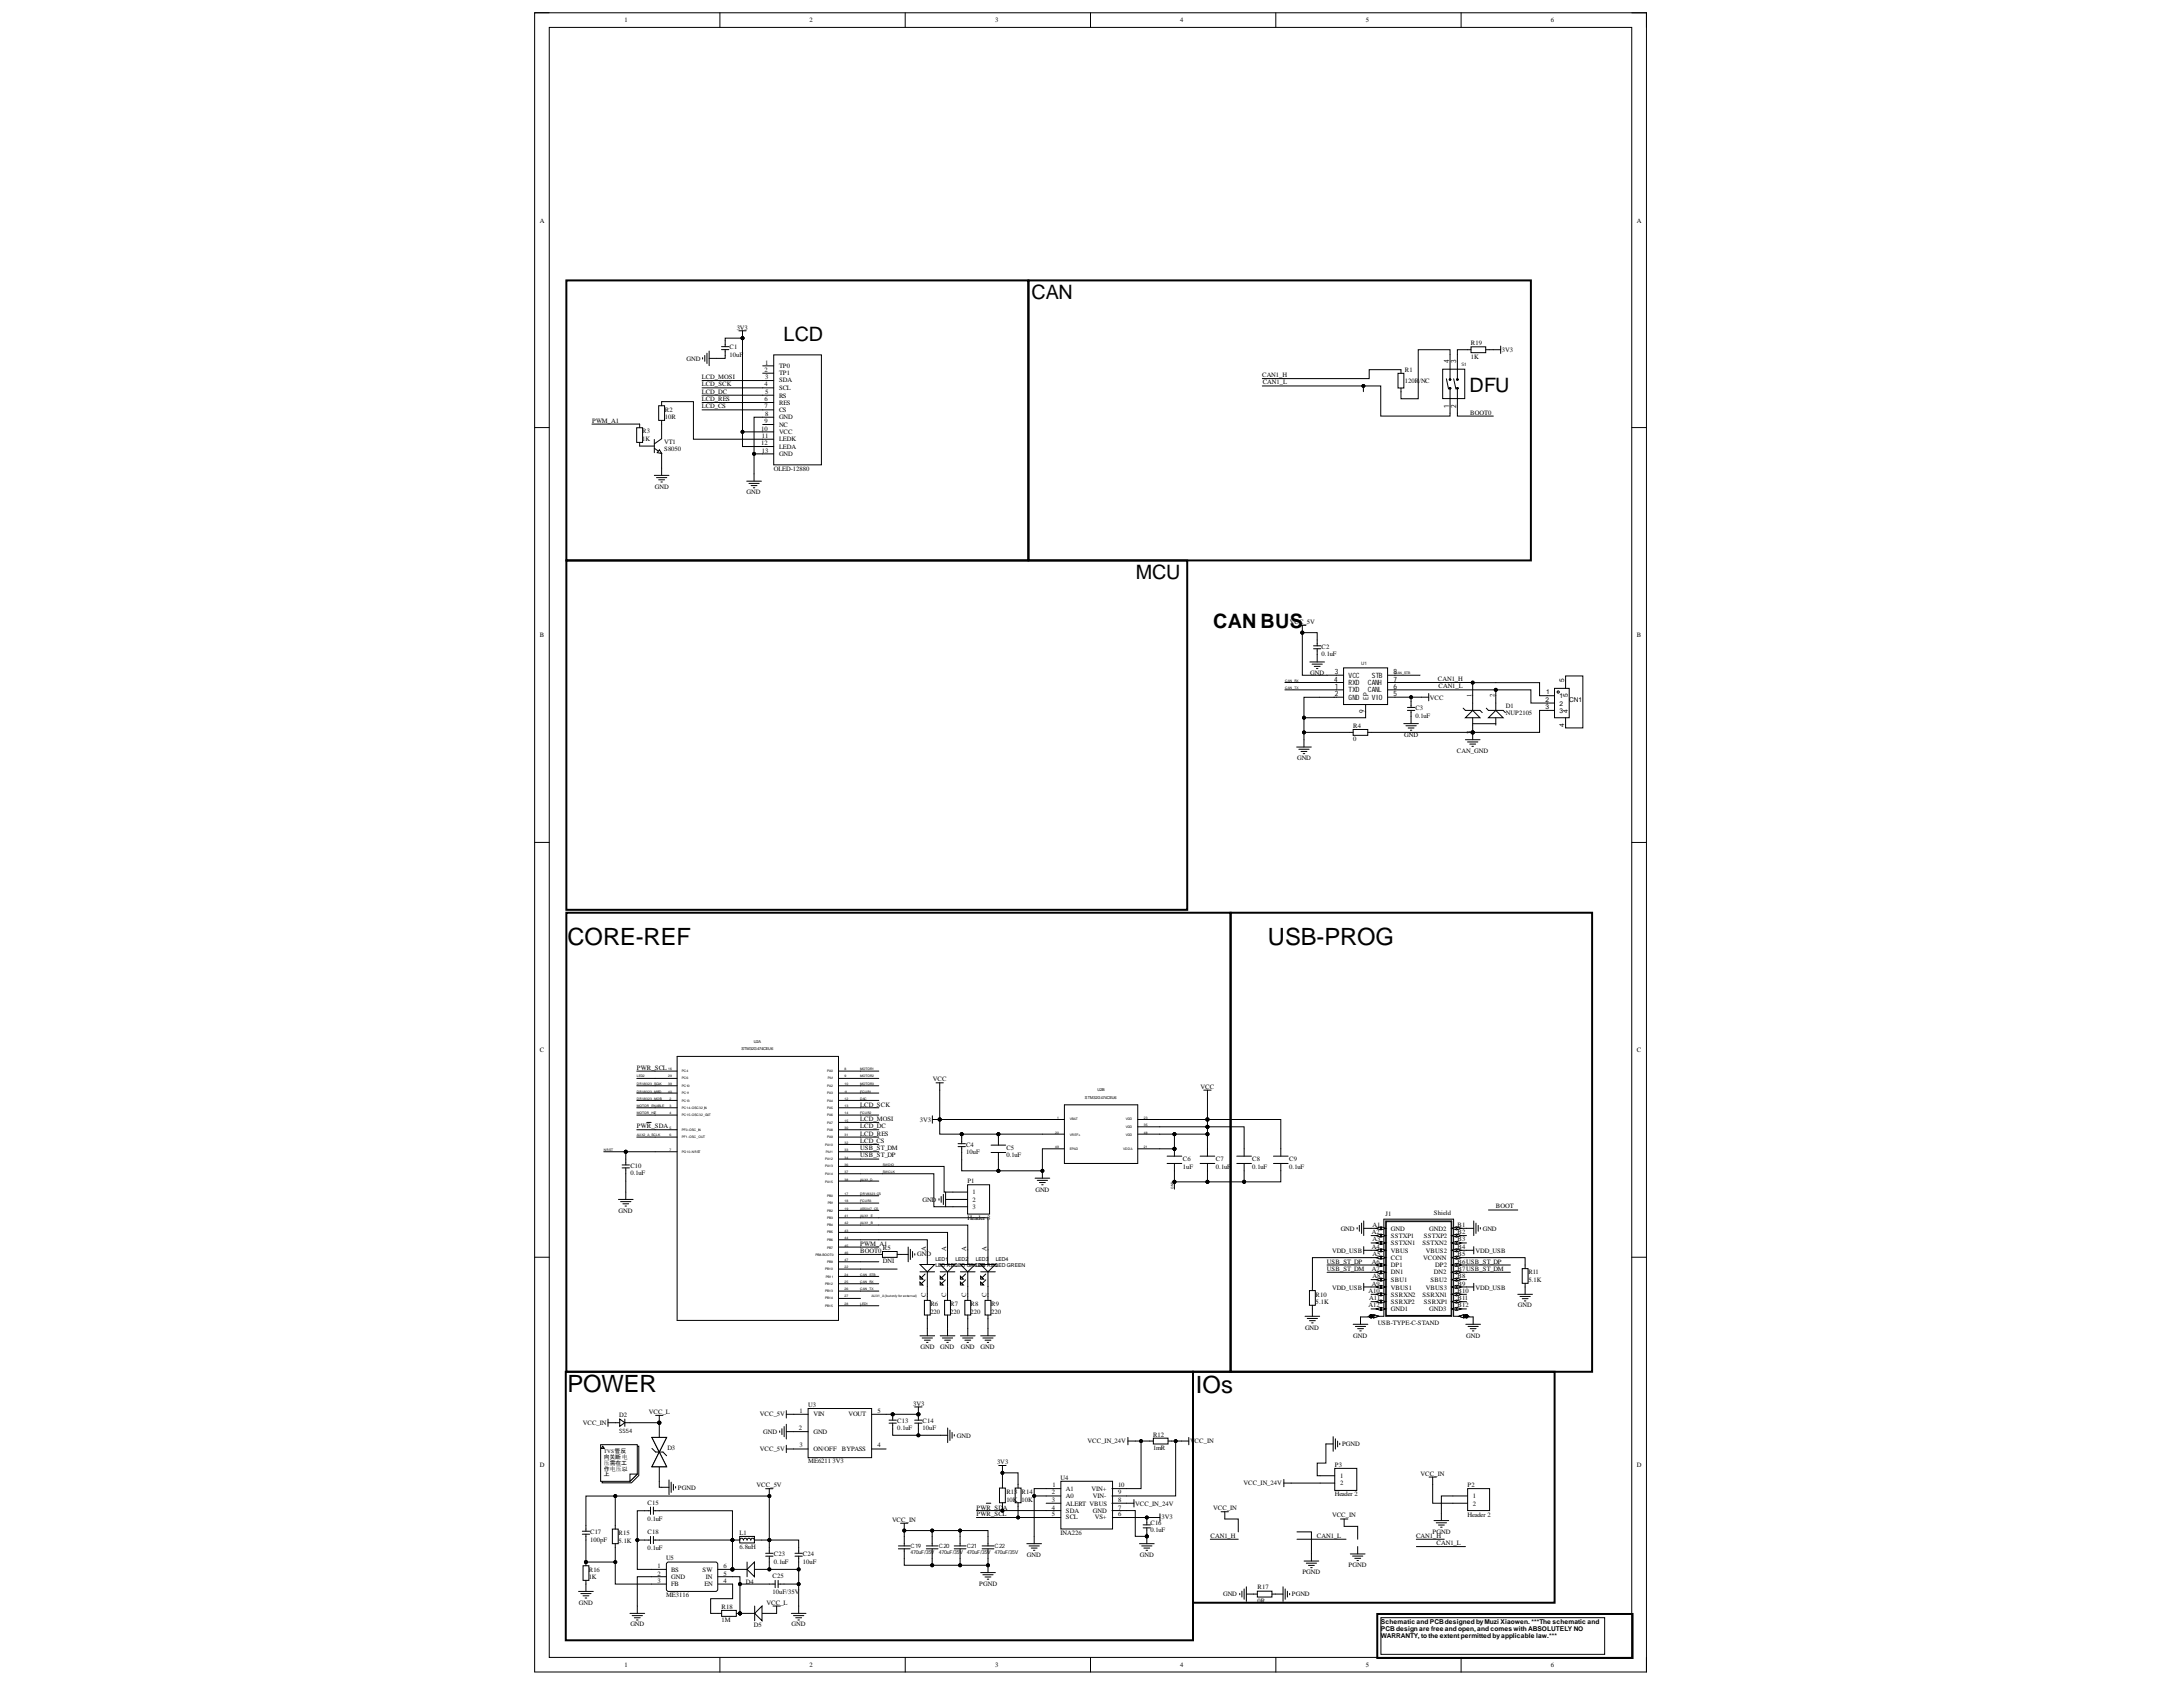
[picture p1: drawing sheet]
<svg xmlns="http://www.w3.org/2000/svg" width="279mm" height="216mm" viewBox="0 0 279 216" stroke-linecap="round" stroke-linejoin="round" font-family="sans-serif">
<defs><g id="words">
<g font-size="3">
<text x="72.6" y="120.9">CORE-REF</text>
<text x="162.3" y="120.9">USB-PROG</text>
<text x="72.6" y="178.1">POWER</text>
<text x="153.1" y="178.2">IOs</text>
</g>
<g font-size="2.5">
<text x="132" y="38.3">CAN</text>
<text x="100.3" y="43.6">LCD</text>
<text x="188.1" y="50.2">DFU</text>
<text x="145.4" y="74.1">MCU</text>
<text x="155.3" y="80.4">CAN BUS</text>
</g>
<g font-size=".9">
<text x="185.5" y="46.5" transform="rotate(-90 185.5 46.5)">4</text>
<text x="186.4" y="46.5" transform="rotate(-90 186.4 46.5)">3</text>
<text x="185.5" y="52.2" transform="rotate(-90 185.5 52.2)">1</text>
<text x="186.4" y="52.2" transform="rotate(-90 186.4 52.2)">2</text>
<text x="170.7" y="87.2">4</text>
<text x="170.8" y="86.3">3</text>
<text x="170.8" y="89.1">2</text>
<text x="170.8" y="88.2">1</text>
<text x="172.6" y="87.7">RXD</text>
<text x="172.6" y="86.7">VCC</text>
<text x="172.6" y="89.5">GND</text>
<text x="172.6" y="88.6">TXD</text>
<text x="175.1" y="87.7">CANH</text>
<text x="175.1" y="88.6">CANL</text>
<text x="175.1" y="89.5" transform="rotate(-90 175.1 89.5)">EP</text>
<text x="175.6" y="86.7">STB</text>
<text x="175.6" y="89.5">VIO</text>
<text x="178.4" y="86.3">8</text>
<text x="178.4" y="87.2">7</text>
<text x="178.4" y="88.2">6</text>
<text x="178.4" y="89.1">5</text>
<text x="174.6" y="91.3" transform="rotate(-90 174.6 91.3)">9</text>
</g>
<g font-size=".8">
<text x="79.9" y="2.9">1</text>
<text x="103.6" y="2.9">2</text>
<text x="127.4" y="2.9">3</text>
<text x="151" y="2.9">4</text>
<text x="174.8" y="2.9">5</text>
<text x="198.5" y="2.9">6</text>
<text x="69.1" y="28.5">A</text>
<text x="209.5" y="28.5">A</text>
<text x="87.9" y="46.2">GND</text>
<text x="93.4" y="44.7">C1</text>
<text x="93.4" y="45.7">10uF</text>
<text x="94.3" y="42.2">3V3</text>
<text x="97.8" y="47.6">2</text>
<text x="97.9" y="46.7">1</text>
<text x="99.7" y="47.1">TP0</text>
<text x="179.8" y="47.6">R1</text>
<text x="188.3" y="44.2">R19</text>
<text x="188.3" y="45.9">1K</text>
<text x="192.2" y="45.1">3V3</text>
<text x="85.1" y="52.7">R2</text>
<text x="85.1" y="53.6">10R</text>
<text x="89.8" y="49.5">LCD_SCK</text>
<text x="89.8" y="48.5">LCD_MOSI</text>
<text x="89.8" y="52.2">LCD_CS</text>
<text x="89.8" y="50.4">LCD_DC</text>
<text x="89.8" y="51.3">LCD_RES</text>
<text x="97.8" y="49.5">4</text>
<text x="97.8" y="51.3">6</text>
<text x="97.8" y="52.2">7</text>
<text x="97.9" y="48.5">3</text>
<text x="97.9" y="50.4">5</text>
<text x="97.9" y="53.2">8</text>
<text x="99.7" y="48">TP1</text>
<text x="99.7" y="49">SDA</text>
<text x="99.7" y="50">SCL</text>
<text x="99.7" y="50.9">RS</text>
<text x="99.7" y="51.8">RES</text>
<text x="99.7" y="52.8">CS</text>
<text x="99.7" y="53.7">GND</text>
<text x="161.5" y="48.3">CAN1_H</text>
<text x="161.6" y="49.2">CAN1_L</text>
<text x="179.8" y="49">120R</text>
<text x="181.7" y="49">/NC</text>
<text x="188.2" y="53.1">BOOT0</text>
<text x="75.8" y="54.1">PWM_A1</text>
<text x="82.2" y="55.5">R3</text>
<text x="82.2" y="56.5">1K</text>
<text x="85" y="56.8">VT1</text>
<text x="85" y="57.7">S8050</text>
<text x="97.4" y="55.1">10</text>
<text x="97.4" y="57">12</text>
<text x="97.5" y="56.1">11</text>
<text x="97.5" y="57.9">13</text>
<text x="97.8" y="54.2">9</text>
<text x="99.7" y="54.6">NC</text>
<text x="99.7" y="55.5">VCC</text>
<text x="99.7" y="56.5">LEDK</text>
<text x="99.7" y="57.4">LEDA</text>
<text x="99.7" y="58.3">GND</text>
<text x="83.8" y="62.6">GND</text>
<text x="95.6" y="63.2">GND</text>
<text x="99" y="60.3">OLED-12880</text>
<text x="69.1" y="81.6">B</text>
<text x="165.1" y="79.8">VCC_5V</text>
<text x="169.1" y="83">C2</text>
<text x="169.1" y="84">0.1uF</text>
<text x="209.5" y="81.6">B</text>
<text x="167.7" y="86.4">GND</text>
<text x="183" y="89.5">VCC</text>
<text x="184" y="87.2">CAN1_H</text>
<text x="184.1" y="88.1">CAN1_L</text>
<text x="188.3" y="89.2" transform="rotate(-90 188.3 89.2)">1</text>
<text x="191.3" y="89.2" transform="rotate(-90 191.3 89.2)">2</text>
<text x="197.8" y="89.8">2</text>
<text x="197.9" y="88.9">1</text>
<text x="199.6" y="89.4">1</text>
<text x="200.2" y="87.3" transform="rotate(-90 200.2 87.3)">5</text>
<text x="200.7" y="89.2" transform="rotate(-90 200.7 89.2)">5</text>
<text x="200.9" y="89.8">CN1</text>
<text x="173.2" y="93.2">R4</text>
<text x="173.2" y="94.9">0</text>
<text x="179.7" y="94.3">GND</text>
<text x="181.1" y="90.9">C3</text>
<text x="181.1" y="91.9">0.1uF</text>
<text x="188.3" y="93.9" transform="rotate(-90 188.3 93.9)">3</text>
<text x="192.7" y="90.6">D1</text>
<text x="192.7" y="91.6">NUP2105</text>
<text x="197.8" y="90.7">3</text>
<text x="199.6" y="90.3">2</text>
<text x="199.6" y="91.2">3</text>
<text x="200.2" y="93" transform="rotate(-90 200.2 93)">4</text>
<text x="200.7" y="91.2" transform="rotate(-90 200.7 91.2)">4</text>
<text x="166" y="97.3">GND</text>
<text x="186.5" y="96.4">CAN_GND</text>
<text x="69.1" y="134.7">C</text>
<text x="81.5" y="136.9">PWR_SCL</text>
<text x="209.5" y="134.7">C</text>
<text x="110.1" y="141.6">LCD_SCK</text>
<text x="110.1" y="143.5">LCD_MOSI</text>
<text x="117.7" y="143.6">3V3</text>
<text x="119.4" y="138.4">VCC</text>
<text x="153.7" y="139.3">VCC</text>
<text x="80.7" y="149.5">C10</text>
<text x="81.5" y="144.4">PWR_SDA</text>
<text x="110.1" y="147.2">USB_ST_DM</text>
<text x="110.1" y="148.1">USB_ST_DP</text>
<text x="110.1" y="146.3">LCD_CS</text>
<text x="110.1" y="144.4">LCD_DC</text>
<text x="110.1" y="145.3">LCD_RES</text>
<text x="123.6" y="146.8">C4</text>
<text x="123.6" y="147.7">10uF</text>
<text x="128.8" y="147.2">C5</text>
<text x="128.8" y="148.1">0.1uF</text>
<text x="151.4" y="148.6">C6</text>
<text x="151.4" y="149.6">1uF</text>
<text x="155.6" y="148.6">C7</text>
<text x="155.6" y="149.6">0.1uF</text>
<text x="160.3" y="148.6">C8</text>
<text x="160.3" y="149.6">0.1uF</text>
<text x="165" y="148.6">C9</text>
<text x="165" y="149.6">0.1uF</text>
<text x="79.2" y="155.2">GND</text>
<text x="80.7" y="150.4">0.1uF</text>
<text x="118.1" y="153.8">GND</text>
<text x="123.8" y="151.4">P1</text>
<text x="124.5" y="152.9">1</text>
<text x="124.5" y="153.8">2</text>
<text x="124.5" y="154.7">3</text>
<text x="132.5" y="152.5">GND</text>
<text x="177.3" y="155.6">J1</text>
<text x="183.5" y="155.5">Shield</text>
<text x="191.5" y="154.6">BOOT</text>
<text x="110.1" y="160.4">BOOT0</text>
<text x="110.1" y="159.5">PWM_A1</text>
<text x="113" y="160">R5</text>
<text x="113" y="161.6">DNI</text>
<text x="117.4" y="160.8">GND</text>
<text x="118.5" y="160.1" transform="rotate(-90 118.5 160.1)">A</text>
<text x="121.1" y="160.1" transform="rotate(-90 121.1 160.1)">A</text>
<text x="123.6" y="160.1" transform="rotate(-90 123.6 160.1)">A</text>
<text x="123.8" y="156.2">Header 3</text>
<text x="126.3" y="160.1" transform="rotate(-90 126.3 160.1)">A</text>
<text x="169.8" y="161.7">USB_ST_DP</text>
<text x="170.5" y="160.3">VDD_USB</text>
<text x="171.6" y="157.5">GND</text>
<text x="175.6" y="157.9">A2</text>
<text x="175.6" y="159.8">A4</text>
<text x="175.6" y="161.7">A6</text>
<text x="175.7" y="157">A1</text>
<text x="175.7" y="158.9">A3</text>
<text x="175.7" y="160.8">A5</text>
<text x="178" y="157.5">GND</text>
<text x="178" y="158.4">SSTXP1</text>
<text x="178" y="159.4">SSTXN1</text>
<text x="178" y="160.3">VBUS</text>
<text x="178" y="161.2">CC1</text>
<text x="182.1" y="159.4">SSTXN2</text>
<text x="182.2" y="161.2">VCONN</text>
<text x="182.2" y="158.4">SSTXP2</text>
<text x="182.5" y="160.3">VBUS2</text>
<text x="182.9" y="157.5">GND2</text>
<text x="186.6" y="157">B1</text>
<text x="186.6" y="157.9">B2</text>
<text x="186.6" y="158.9">B3</text>
<text x="186.6" y="159.8">B4</text>
<text x="186.6" y="160.8">B5</text>
<text x="186.6" y="161.7">B6USB_ST_DP</text>
<text x="188.8" y="160.3">VDD_USB</text>
<text x="189.8" y="157.5">GND</text>
<text x="118.5" y="166" transform="rotate(-90 118.5 166)">C</text>
<text x="119.1" y="167.1">R6</text>
<text x="121.1" y="166" transform="rotate(-90 121.1 166)">C</text>
<text x="121.6" y="167.1">R7</text>
<text x="123.6" y="166" transform="rotate(-90 123.6 166)">C</text>
<text x="124.2" y="167.1">R8</text>
<text x="126.3" y="166" transform="rotate(-90 126.3 166)">C</text>
<text x="126.9" y="167.1">R9</text>
<text x="168.4" y="166">R10</text>
<text x="168.4" y="166.9">5.1K</text>
<text x="169.8" y="162.7">USB_ST_DM</text>
<text x="170.5" y="165">VDD_USB</text>
<text x="175.1" y="165.5">A10</text>
<text x="175.1" y="167.3">A12</text>
<text x="175.2" y="166.4">A11</text>
<text x="175.6" y="162.7">A7</text>
<text x="175.6" y="164.5">A9</text>
<text x="175.7" y="163.6">A8</text>
<text x="178" y="162.2">DP1</text>
<text x="178" y="163.1">DN1</text>
<text x="178" y="164">SBU1</text>
<text x="178" y="165">VBUS1</text>
<text x="178" y="166">SSRXN2</text>
<text x="178" y="166.9">SSRXP2</text>
<text x="178" y="167.8">GND1</text>
<text x="182.1" y="166">SSRXN1</text>
<text x="182.2" y="166.9">SSRXP1</text>
<text x="182.5" y="165">VBUS3</text>
<text x="182.9" y="167.8">GND3</text>
<text x="183.1" y="164">SBU2</text>
<text x="183.5" y="163.1">DN2</text>
<text x="183.7" y="162.2">DP2</text>
<text x="186.6" y="162.7">B7USB_ST_DM</text>
<text x="186.6" y="163.6">B8</text>
<text x="186.6" y="164.5">B9</text>
<text x="186.6" y="165.5">B10</text>
<text x="186.6" y="166.4">B11</text>
<text x="186.6" y="167.3">B12</text>
<text x="188.8" y="165">VDD_USB</text>
<text x="194.3" y="167.3">GND</text>
<text x="195.6" y="163.1">R11</text>
<text x="195.6" y="164">5.1K</text>
<text x="117.8" y="172.6">GND</text>
<text x="119.1" y="168.2">220</text>
<text x="120.3" y="172.6">GND</text>
<text x="121.6" y="168.2">220</text>
<text x="123" y="172.6">GND</text>
<text x="124.2" y="168.2">220</text>
<text x="125.5" y="172.6">GND</text>
<text x="126.9" y="168.2">220</text>
<text x="167" y="170.2">GND</text>
<text x="173.2" y="171.2">GND</text>
<text x="176.3" y="169.5">USB-TYPE-C-STAND</text>
<text x="187.7" y="171.2">GND</text>
<text x="116.9" y="179.9">3V3</text>
<text x="74.6" y="182.4">VCC_IN</text>
<text x="79.2" y="183.4">SS54</text>
<text x="79.2" y="181.3">D2</text>
<text x="83" y="180.9">VCC_L</text>
<text x="85.4" y="185.6">D3</text>
<text x="97.3" y="181.3">VCC_5V</text>
<text x="97.3" y="185.7">VCC_5V</text>
<text x="97.7" y="183.5">GND</text>
<text x="102.2" y="183">2</text>
<text x="102.3" y="180.8">1</text>
<text x="102.3" y="185.2">3</text>
<text x="103.4" y="180.1">U3</text>
<text x="104.1" y="181.3">VIN</text>
<text x="104.1" y="183.5">GND</text>
<text x="104.1" y="185.7">ON/OFF</text>
<text x="107.7" y="185.7">BYPASS</text>
<text x="108.6" y="181.3">VOUT</text>
<text x="112.3" y="180.8">5</text>
<text x="112.3" y="185.2">4</text>
<text x="114.8" y="182.1">C13</text>
<text x="114.8" y="183">0.1uF</text>
<text x="118.1" y="182.1">C14</text>
<text x="118.1" y="183">10uF</text>
<text x="122.5" y="184">GND</text>
<text x="139.2" y="184.7">VCC_IN_24V</text>
<text x="147.6" y="183.9">R12</text>
<text x="147.6" y="185.6">1mR</text>
<text x="152.3" y="184.7">V</text>
<text x="152.9" y="184.7">CC_IN</text>
<text x="171.8" y="185.1">PGND</text>
<text x="69.1" y="187.8">D</text>
<text x="77.3" y="186.8">向关断电</text>
<text x="77.3" y="187.4">压需在工</text>
<text x="77.3" y="188.2">作电压以</text>
<text x="77.3" y="189">上</text>
<text x="86.8" y="190.6">PGND</text>
<text x="96.8" y="190.3">VCC_5V</text>
<text x="103.4" y="187.3">ME6211 3V3</text>
<text x="127.6" y="187.4">3V3</text>
<text x="128.8" y="191.2">R13 R14</text>
<text x="134.6" y="191.2">2</text>
<text x="134.7" y="190.3">1</text>
<text x="135.7" y="189.4">U4</text>
<text x="136.4" y="190.8">A1</text>
<text x="136.4" y="191.7">A0</text>
<text x="139.7" y="190.8">VIN+</text>
<text x="139.9" y="191.7">VIN-</text>
<text x="143.1" y="190.3">10</text>
<text x="143.1" y="191.2">9</text>
<text x="159.2" y="190.1">VCC_IN_24V</text>
<text x="170.8" y="187.8">P3</text>
<text x="170.8" y="191.5">Header 2</text>
<text x="171.5" y="189.1">1</text>
<text x="171.5" y="190.1">2</text>
<text x="181.8" y="188.9">VCC_IN</text>
<text x="187.8" y="190.3">P2</text>
<text x="188.5" y="191.7">1</text>
<text x="209.5" y="187.8">D</text>
<text x="75.5" y="196.3">C17</text>
<text x="75.5" y="197.3">100pF</text>
<text x="79.2" y="196.5">R15</text>
<text x="79.2" y="197.4">5.1K</text>
<text x="82.9" y="192.6">C15</text>
<text x="82.9" y="194.6">0.1uF</text>
<text x="82.9" y="196.3">C18</text>
<text x="94.6" y="196.5">L1</text>
<text x="114.2" y="194.8">VCC_IN</text>
<text x="125" y="193.2">PWR_SDA</text>
<text x="125" y="194">PWR_SCL</text>
<text x="128.8" y="192.2">10K 10K</text>
<text x="134.6" y="192.2">3</text>
<text x="134.6" y="193.2">4</text>
<text x="134.6" y="194">5</text>
<text x="135.7" y="196.5">INA226</text>
<text x="136.4" y="192.7">ALERT VBUS</text>
<text x="136.4" y="193.6">SDA</text>
<text x="136.4" y="194.5">SCL</text>
<text x="139.9" y="193.6">GND</text>
<text x="140.1" y="194.5">VS+</text>
<text x="143.1" y="192.2">8</text>
<text x="143.1" y="193.2">7</text>
<text x="143.1" y="194">6</text>
<text x="145.3" y="192.7">VCC_IN_24V</text>
<text x="147.2" y="195.1">C16</text>
<text x="147.2" y="196.1">0.1uF</text>
<text x="148.7" y="194.5">3V3</text>
<text x="154.9" y="196.8">CAN1_H</text>
<text x="155.3" y="193.3">VCC_IN</text>
<text x="168.5" y="196.8">CAN1_L</text>
<text x="170.5" y="194.2">VCC_IN</text>
<text x="181.2" y="196.8">CAN1_H</text>
<text x="183.3" y="196.3">PGND</text>
<text x="183.9" y="197.8">CAN1_L</text>
<text x="187.8" y="194.1">Header 2</text>
<text x="188.5" y="192.7">2</text>
<text x="75.4" y="201.1">R16</text>
<text x="75.4" y="202.1">1K</text>
<text x="82.9" y="198.4">0.1uF</text>
<text x="84.1" y="200.7">1</text>
<text x="84.1" y="201.6">2</text>
<text x="84.1" y="202.6">3</text>
<text x="85.2" y="199.7">U5</text>
<text x="85.9" y="201.1">BS</text>
<text x="85.9" y="202.1">GND</text>
<text x="85.9" y="203">FB</text>
<text x="89.9" y="201.1">SW</text>
<text x="90.2" y="203">EN</text>
<text x="90.3" y="202.1">IN</text>
<text x="92.6" y="201.6">5</text>
<text x="92.6" y="202.6">4</text>
<text x="92.6" y="200.7">6</text>
<text x="94.6" y="198.3">6.8uH</text>
<text x="95.5" y="202.7">D4</text>
<text x="98.9" y="202">C25</text>
<text x="99" y="199.2">C23</text>
<text x="99" y="200.1">0.1uF</text>
<text x="102.8" y="199.2">C24</text>
<text x="102.8" y="200.1">10uF</text>
<text x="116.5" y="198.2">C19</text>
<text x="120.2" y="198.2">C20</text>
<text x="123.7" y="198.2">C21</text>
<text x="125.3" y="203">PGND</text>
<text x="127.3" y="198.2">C22</text>
<text x="131.4" y="199.3">GND</text>
<text x="145.9" y="199.3">GND</text>
<text x="160.9" y="203.4">R17</text>
<text x="166.7" y="201.5">PGND</text>
<text x="172.6" y="200.5">PGND</text>
<text x="74.1" y="205.4">GND</text>
<text x="80.7" y="208.1">GND</text>
<text x="85.2" y="204.4">ME3116</text>
<text x="92.4" y="206">R18</text>
<text x="92.4" y="207.6">1M</text>
<text x="96.5" y="208.2">D5</text>
<text x="98.1" y="205.4">VCC_L</text>
<text x="98.9" y="204">10uF/35V</text>
<text x="101.3" y="208.1">GND</text>
<text x="156.5" y="204.3">GND</text>
<text x="160.9" y="205.1">0R</text>
<text x="165.3" y="204.3">PGND</text>
<text x="176.8" y="207.8">Schematic and PCB designed byMuzi Xiaowen. ***The schematic and</text>
<text x="176.8" y="208.7">PCB design are free and open, and comes with ABSOLUTELY NO</text>
<text x="176.8" y="209.7">WARRANTY, to the extentpermitted byapplicable law.***</text>
<text x="79.9" y="213.3">1</text>
<text x="103.6" y="213.3">2</text>
<text x="127.4" y="213.3">3</text>
<text x="151" y="213.3">4</text>
<text x="174.8" y="213.3">5</text>
<text x="198.5" y="213.3">6</text>
</g>
<g font-size=".7">
<text x="119.8" y="161.4">LED1</text>
<text x="122.3" y="161.4">LED2</text>
<text x="124.9" y="161.4">LED3</text>
<text x="127.4" y="161.4">LED4</text>
<text x="119.8" y="162.2">LED REDED GRELEN</text>
<text x="122.3" y="162.2">L</text>
<text x="125.2" y="162.2">ED REDED GREEN</text>
<text x="127.4" y="162.2">L</text>
<text x="77.3" y="186">TVS管反</text>
<text x="116.5" y="198.9">470uF/35V</text>
<text x="120.2" y="198.9">470uF/35V</text>
<text x="123.7" y="198.9">470uF/35V</text>
<text x="127.3" y="198.9">470uF/35V</text>
</g>
<g font-size=".6">
<text x="187.1" y="46.8">S1</text>
<text x="174.2" y="85.1">U1</text>
</g>
<g font-size=".5">
<text x="94.9" y="134.4">STM32G474CEU6</text>
<text x="96.5" y="133.5">U2A</text>
<text x="138.9" y="140.6">STM32G474CEU6</text>
<text x="140.5" y="139.7">U2B</text>
</g>
<g font-size=".4">
<text x="164.5" y="88.2">CAN_TX</text>
<text x="164.5" y="87.2">CAN_RX</text>
<text x="178.5" y="86.3">CAN_STB</text>
<text x="81.5" y="137.9">LED2</text>
<text x="85.5" y="137">16</text>
<text x="85.5" y="137.9">29</text>
<text x="87.3" y="137.2">PC4</text>
<text x="105.9" y="137.2">PA0</text>
<text x="108.1" y="137">8</text>
<text x="108.1" y="137.9">9</text>
<text x="110.1" y="137">MOTOR1</text>
<text x="110.1" y="137.9">MOTOR2</text>
<text x="81.5" y="138.9">DRV8323_SCLK</text>
<text x="81.5" y="139.8">DRV8323_MISO</text>
<text x="81.5" y="140.8">DRV8323_MOSI</text>
<text x="81.5" y="142.6">MOTOR_HIZ</text>
<text x="81.5" y="141.7">MOTOR_ENABLE</text>
<text x="85.5" y="138.9">39</text>
<text x="85.5" y="139.8">40</text>
<text x="85.7" y="140.8">2</text>
<text x="85.7" y="141.7">3</text>
<text x="85.7" y="142.6">4</text>
<text x="87.3" y="141">PC13</text>
<text x="87.3" y="138.1">PC6</text>
<text x="87.3" y="142">PC14-OSC32_IN</text>
<text x="87.3" y="139.1">PC10</text>
<text x="87.3" y="142.9">PC15-OSC32_OUT</text>
<text x="87.3" y="140">PC11</text>
<text x="105.9" y="139.1">PA2</text>
<text x="105.9" y="140">PA3</text>
<text x="105.9" y="141">PA4</text>
<text x="105.9" y="142">PA5</text>
<text x="105.9" y="142.9">PA6</text>
<text x="105.9" y="143.8">PA7</text>
<text x="106" y="138.1">PA1</text>
<text x="108.1" y="138.9">10</text>
<text x="108.1" y="139.8">11</text>
<text x="108.1" y="140.8">12</text>
<text x="108.1" y="141.7">13</text>
<text x="108.1" y="142.6">14</text>
<text x="108.1" y="143.6">15</text>
<text x="110.1" y="142.6">FCUR2</text>
<text x="110.1" y="138.9">MOTOR3</text>
<text x="110.1" y="140.8">DAC</text>
<text x="110.1" y="139.8">FCUR1</text>
<text x="135.3" y="143.2">1</text>
<text x="136.9" y="143.4">VBAT</text>
<text x="144.1" y="143.4">VDD</text>
<text x="146.4" y="143.2">23</text>
<text x="77.3" y="147.3">NRST</text>
<text x="81.5" y="145.4">AUX2_A_SCLK</text>
<text x="85.7" y="144.5">5</text>
<text x="85.7" y="145.4">6</text>
<text x="85.7" y="147.3">7</text>
<text x="87.3" y="144.7">PF0-OSC_IN</text>
<text x="87.3" y="145.7">PF1-OSC_OUT</text>
<text x="87.3" y="147.5">PG10-NRST</text>
<text x="105.6" y="146.6">PA10</text>
<text x="105.6" y="148.5">PA12</text>
<text x="105.6" y="149.4">PA13</text>
<text x="105.7" y="147.5">PA11</text>
<text x="105.9" y="144.7">PA8</text>
<text x="105.9" y="145.7">PA9</text>
<text x="108.1" y="144.5">30</text>
<text x="108.1" y="145.4">31</text>
<text x="108.1" y="146.3">32</text>
<text x="108.1" y="147.3">33</text>
<text x="108.1" y="148.3">34</text>
<text x="108.1" y="149.2">36</text>
<text x="113" y="149.2">SWDIO</text>
<text x="135.1" y="145.1">20</text>
<text x="135.1" y="146.9">49</text>
<text x="136.9" y="145.3">VREF+</text>
<text x="136.9" y="147.2">EPAD</text>
<text x="143.8" y="147.2">VDDA</text>
<text x="144.1" y="144.4">VDD</text>
<text x="144.1" y="145.3">VDD</text>
<text x="146.4" y="146.9">21</text>
<text x="146.4" y="144.1">35</text>
<text x="146.4" y="145.1">48</text>
<text x="105.6" y="150.4">PA14</text>
<text x="105.6" y="151.3">PA15</text>
<text x="105.9" y="153.2">PB0</text>
<text x="105.9" y="155.1">PB2</text>
<text x="105.9" y="156">PB3</text>
<text x="106" y="154.1">PB1</text>
<text x="108.1" y="152.9">17</text>
<text x="108.1" y="153.9">18</text>
<text x="108.1" y="154.8">19</text>
<text x="108.1" y="150.2">37</text>
<text x="108.1" y="151.1">38</text>
<text x="108.1" y="155.7">41</text>
<text x="110.1" y="155.7">AUX1_E</text>
<text x="110.1" y="151.1">AUX1_D</text>
<text x="110.1" y="152.9">DRV8323_CS</text>
<text x="110.1" y="154.8">AS5047_CS</text>
<text x="110.1" y="153.9">FCUR3</text>
<text x="113" y="150.2">SWCLK</text>
<text x="150.2" y="152.2" transform="rotate(-90 150.2 152.2)">GND</text>
<text x="104.4" y="160.7">PB8-BOOT0</text>
<text x="105.9" y="156.9">PB4</text>
<text x="105.9" y="157.8">PB5</text>
<text x="105.9" y="158.8">PB6</text>
<text x="105.9" y="159.8">PB7</text>
<text x="105.9" y="161.6">PB9</text>
<text x="108.1" y="156.7">42</text>
<text x="108.1" y="157.7">43</text>
<text x="108.1" y="158.6">44</text>
<text x="108.1" y="159.5">45</text>
<text x="108.1" y="160.5">46</text>
<text x="108.1" y="161.4">47</text>
<text x="110.1" y="156.7">AUX1_B</text>
<text x="105.6" y="162.6">PB10</text>
<text x="105.6" y="164.4">PB12</text>
<text x="105.6" y="165.4">PB13</text>
<text x="105.6" y="166.3">PB14</text>
<text x="105.6" y="167.2">PB15</text>
<text x="105.7" y="163.5">PB11</text>
<text x="108.1" y="162.3">22</text>
<text x="108.1" y="163.3">24</text>
<text x="108.1" y="164.2">25</text>
<text x="108.1" y="165.1">26</text>
<text x="108.1" y="166">27</text>
<text x="108.1" y="167.1">28</text>
<text x="110.1" y="167.1">LED1</text>
<text x="110.1" y="164.2">CAN_RX</text>
<text x="110.1" y="165.1">CAN_TX</text>
<text x="110.1" y="163.3">CAN_STB</text>
<text x="111.5" y="166">AUX1_A(butonly for external)</text>
</g>
</g></defs>
<path d="M68.4 1.6h142.3v212.4h-142.3z" fill="none" stroke="#000" stroke-width=".13"/>
<path d="M70.3 3.5h138.5v208.6h-138.5z" fill-rule="evenodd" fill="#fff"/>
<g fill="none" stroke="#000" stroke-width=".13">
<path d="M68.4 1.6h1.9M70.3 3.5h138.5v208.6h-138.5zM92.1 1.6v1.9M115.9 1.6v1.9M139.6 1.6v1.9M163.3 1.6v1.9M187 1.6v1.9M208.8 1.6h1.9v1.9M68.4 54.7h1.9M208.8 54.7h1.9M68.4 107.8h1.9M208.8 107.8h1.9"/>
<path d="M68.4 160.9h1.9M208.8 160.9h1.9M78.7 182.1h.6M79.9 182.1h.7M92.1 212.1v1.9M115.9 212.1v1.9M139.6 212.1v1.9M163.3 212.1v1.9M187 212.1v1.9M210.7 212.1v1.9"/>
</g>
<path d="M79.3 181.6l.7 .5-.7 .4z" fill="#fff"/>
<g fill="none" stroke="#000" stroke-width=".13">
<path d="M77.8 181.6v.9M77.8 182.1h.9M79.3 181.6l.7 .5-.7 .4zM80 181.6v.9M83.4 184h1.9l-1.9 3.7h1.9zM83.4 185.4l.5 .4h1l.4 .5M84.4 182.1v1.9M84.4 187.7v1.9"/>
<circle cx="84.4" cy="182.1" r=".19"/>
</g>
<circle cx="84.4" cy="182.1" r=".19" fill="#000"/>
<path d="M84.4 185.8l.9 1.9h-1.9z" fill="#fff"/>
<path d="M84.4 185.8l.9 1.9h-1.9z" fill="none" stroke="#000" stroke-width=".13"/>
<path d="M83.4 184h1.9l-.9 1.8z" fill="#fff"/>
<g fill="none" stroke="#000" stroke-width=".13">
<path d="M75 199.9v.5M78.4 195.7h.7v1.9h-.7zM78.7 195.2v.5M78.7 197.6v.4M83.4 184h1.9l-.9 1.8zM83.9 181.1h1M84.4 181.1v1M74.1 203.7h1.8M74.3 203.9h1.3M74.6 200.4h.8v1.9h-.8zM74.6 204.2h.8M74.9 204.5h.2"/>
<path d="M75 202.3v1.4M80.6 206.5h1.9M80.9 206.8h1.3M81.2 207h.7M81.5 207.3h.2M81.6 205.5v1M83.4 200.8h1.9M83.4 201.8h1.9M83.4 202.7h1.9M85.3 200l.3-.1h6.1l.2 .3-.1 3.3-.2 .2-6.2-.1-.1-.2zM91.9 200.8h1.8M91.9 201.8h1.9"/>
<path d="M91.9 202.7h1.9"/>
<circle cx="75" cy="199.9" r=".19"/>
<circle cx="84.4" cy="182.1" r=".19"/>
<circle cx="93.7" cy="197.1" r=".19"/>
<circle cx="93.7" cy="200.8" r=".19"/>
</g>
<g fill="#000">
<circle cx="75" cy="199.9" r=".19"/>
<circle cx="84.4" cy="182.1" r=".19"/>
<circle cx="93.7" cy="197.1" r=".19"/>
<circle cx="93.7" cy="200.8" r=".19"/>
</g>
<path d="M94.7 196.6h1.9v.9h-1.9z" fill-rule="evenodd" fill="#fff"/>
<g fill="none" stroke="#000" stroke-width=".13">
<path d="M74.5 196.3h1M74.5 196h1M75 195.2v.8M75 196.3v.8M82.5 197.1h.8M82.5 193.3h.8M83.3 192.9v.9M83.3 196.6v1M83.6 197.1h.8M83.6 193.3h.8M83.6 192.9v.9M83.6 196.6v1"/>
<path d="M93.7 197.1h1v-.2h.2h.2l.1 .2v-.2h.2h.1l.1 .2 .1-.2h.1h.2l.1 .2 .1-.2h.1h.2l.1 .2h.9M94.7 196.6h1.9v.9h-1.9zM98 190.5h.9M98 198.8h.9M98 199.2h.9M98.5 190.5v1M98.5 198v.8M98.5 199.2v.7M101.7 198.8h1M101.7 199.2h1M102.2 198v.8M102.2 199.2v.7"/>
<path d="M91.9 206.5h.5M92.4 206.1h1.8v.8h-1.8zM93.7 200.8h1.9M94.2 206.5h.5M96.6 200.8h1.8M101.3 206.5h1.9M101.6 206.8h1.3M101.8 207h.8M102.1 207.3h.2M102.2 205.5v1"/>
<circle cx="93.7" cy="197.1" r=".19"/>
<circle cx="98.5" cy="191.5" r=".19"/>
<circle cx="93.7" cy="200.8" r=".19"/>
<circle cx="94.7" cy="206.5" r=".19"/>
</g>
<g fill="#000">
<circle cx="93.7" cy="197.1" r=".19"/>
<circle cx="98.5" cy="191.5" r=".19"/>
<circle cx="93.7" cy="200.8" r=".19"/>
<circle cx="94.7" cy="206.5" r=".19"/>
</g>
<path d="M95.6 200.8l1-.9v1.9z" fill="#fff"/>
<g fill="none" stroke="#000" stroke-width=".13">
<path d="M95.6 199.9v1.9M94.7 206.5h1.9M95.6 200.8l1-.9v1.9zM97.5 206.5h1.9"/>
<circle cx="94.7" cy="206.5" r=".19"/>
</g>
<circle cx="94.7" cy="206.5" r=".19" fill="#000"/>
<path d="M96.6 206.5l.9-1v1.9z" fill="#fff"/>
<g fill="none" stroke="#000" stroke-width=".13">
<path d="M115 198.2h1.5M115 197.8h1.5M115.3 194.9h.9M115.7 194.9v1M115.7 196.6v1.2M115.7 198.2v1.2M118.6 198.2h1.5M118.6 197.8h1.5M119.3 196.6v1.2M119.3 198.2v1.2M122.1 198.2h1.5M122.1 197.8h1.5"/>
<path d="M122.9 196.6v1.2M122.9 198.2v1.2M125.7 198.2h1.5M125.7 197.8h1.5M126.5 196.6v1.2M126.5 198.2v1.2M156.3 193.5h.9M156.8 193.5v.9M96.6 206.5l.9-1v1.9zM96.6 205.5v1.9"/>
<circle cx="115.7" cy="195.9" r=".19"/>
</g>
<circle cx="115.7" cy="195.9" r=".19" fill="#000"/>
<path d="M170.8 187.9h2.9v2.8h-2.9z" fill-rule="evenodd" fill="#fff"/>
<g fill="none" stroke="#000" stroke-width=".13">
<path d="M84.7 190.3h.9M85.6 189.4v1.9M85.9 189.7v1.3M86.2 190v.7M86.5 190.2v.2M144.4 184.4h.9M144.4 184v.9M147.2 184.4h.4M147.6 184.1h1.9v.7h-1.9zM149.5 184.4h.5M151.2 184.4h1M152.2 184v.9"/>
<path d="M164.3 189.8h1M164.3 189.3v1M169 188.9h1.8M169 189.8h1.8M170.8 187.9h2.9v2.8h-2.9zM125.5 201.3h1.9M125.8 201.5h1.3M126.1 201.8h.7M126.4 202.1h.1M126.5 200.3v1M158.7 203.9v.2M158.9 203.6v.8"/>
<path d="M159.2 203.4v1.3M159.5 204h1.4M159.5 203.1v1.8M160.9 203.6h1.9v.8h-1.9zM162.8 204h1.4M164.2 203.1v1.8M164.5 203.4v1.3M164.8 203.6v.8M165.1 203.9v.2"/>
<circle cx="126.5" cy="200.3" r=".19"/>
</g>
<circle cx="126.5" cy="200.3" r=".19" fill="#000"/>
<path d="M135.8 189.6h6.6v6.1h-6.6z" fill-rule="evenodd" fill="#fff"/>
<g fill="none" stroke="#000" stroke-width=".13">
<path d="M81.9 57.1h1.8M83.7 57.4l1 .6v1.9M83.7 56.2v1.7M84.7 54.3v1.8l-1 .7M126.2 192.4h.6M127.8 187.6h1M127.9 190.4h.8v1.9h-.8zM128.3 187.6v.9M128.3 190v.4M128.3 192.3v.5M129.9 190.4h.8v1.9h-.8zM130.3 190v.4"/>
<path d="M130.3 192.3v.5M131.4 197.6h1.9M131.7 197.8h1.3M132 198.1h.7M132.3 198.4h.2M132.4 196.6v1M133.9 190.5h1.9M133.9 191.5h1.9M133.9 192.4h1.9M133.9 193.3h1.9M133.9 194.2h1.9M135.8 189.6h6.6v6.1h-6.6z"/>
<path d="M142.3 190.5h1.9M142.3 191.5h1.9M142.3 192.4h1.9M142.3 193.3h1.9M142.4 194.2h1.8M145.8 197.6h1.9M146.1 197.8h1.3M146.3 195.2h.9M146.3 195.5h.9M146.4 198.1h.8M146.7 198.4h.2M146.8 194.4v.8"/>
<path d="M146.8 195.5v.8M146.8 196.6v1M147.5 194.2h1M148.5 193.7v1M166.9 199.8h1.9M167.9 198.8v1M167.2 200.1h1.3M167.5 200.3h.7M167.8 200.6h.1"/>
<circle cx="128.3" cy="188.5" r=".19"/>
<circle cx="146.8" cy="196.6" r=".19"/>
</g>
<g fill="#000">
<circle cx="128.3" cy="188.5" r=".19"/>
<circle cx="146.8" cy="196.6" r=".19"/>
</g>
<path d="M84.4 57.6l.3 .4-.6-.1z" fill="#fff"/>
<path d="M81.5 54.7h.7v1.9h-.7zM81.9 54.3v.4M81.9 56.6v.5M84.3 51.9h.8v1.9h-.8zM84.4 57.6l.3 .4-.6-.1zM84.7 51.5v.4M84.7 53.8v.5M84.7 59.9v.9M83.7 60.8h1.9M84 61.1h1.3M84.3 61.4h.8M84.6 61.7h.2" fill="none" stroke="#000" stroke-width=".13"/>
<path d="M99 45.4h6.1v14.1h-6.1z" fill-rule="evenodd" fill="#fff"/>
<g fill="none" stroke="#000" stroke-width=".13">
<path d="M89.9 45.8v.2M90.2 45.5v.7M90.5 45.2v1.3M90.8 44.9v1.9M90.8 45.9h.9M92.3 44.4h1M92.3 44.7h1M92.8 43.6v.8M92.8 44.7v.8M94.6 42.3h.9M95 42.3v1M97.6 46.8h1.4"/>
<path d="M97.6 47.8h1.4M97.6 48.7h1.4M97.6 49.6h1.4M97.6 50.6h1.4M97.6 51.5h1.4M97.6 52.5h1.4M97.6 53.4h1.4M97.6 54.3h1.4M97.6 55.3h1.4M97.6 56.2h1.4M97.6 57.1h1.4M97.6 58.1h1.4"/>
<path d="M99 45.4h6.1v14.1h-6.1zM95.6 61.6h1.9M95.9 61.9h1.3M96.1 62.1h.8M96.4 62.4h.2M96.5 60.6v1M98.5 202.7h.7M99.2 202.3v.9M99.6 202.7h.7M99.6 202.3v.9"/>
<circle cx="95" cy="43.3" r=".19"/>
</g>
<circle cx="95" cy="43.3" r=".19" fill="#000"/>
<path d="M176.3 206.6h32.7v5.6h-32.7z" fill="none" stroke="#000" stroke-width=".25"/>
<path d="M176.7 207h28.7v4.7h-28.7z" fill-rule="evenodd" fill="#fff"/>
<g fill="none" stroke="#000" stroke-width=".13">
<path d="M99.8 183.1v.2M100.1 182.8v.8M100.4 182.6v1.3M100.6 182.3v1.9M100.6 183.2h1M113.8 181.8h.9M113.8 182.1h.9M114.3 181v.8M114.3 182.1v.8M117.1 181.8h.9M117.1 182.1h.9M117.5 181v.8"/>
<path d="M117.5 182.1v.8M120.4 183.7h.9M121.3 182.8v1.8M121.6 183v1.4M121.9 183.3v.8M122.1 183.6v.2M169.7 184.8h.9M170.6 183.9v1.8M170.9 184.1v1.4M171.2 184.4v.8M171.5 184.7v.2M176.7 207h28.7v4.7h-28.7z"/>
<circle cx="114.3" cy="181" r=".19"/>
<circle cx="117.5" cy="181" r=".19"/>
</g>
<path d="M72.5 35.9h59.1v35.8h-59.1zM131.6 35.9h64.3v35.8h-64.3zM72.5 71.7h79.5v44.7h-79.5zM72.5 116.8h85v58.8h-85zM157.5 116.8h46.3v58.8h-46.3zM72.4 175.6h80.3v34.3h-80.3zM152.7 175.6h46.3v29.5h-46.3z" fill="none" stroke="#000" stroke-width=".25"/>
<g fill="#000">
<circle cx="114.3" cy="181" r=".19"/>
<circle cx="117.5" cy="181" r=".19"/>
</g>
<path d="M103.4 180.3h8.2v6.2h-8.2z" fill-rule="evenodd" fill="#fff"/>
<g fill="none" stroke="#000" stroke-width=".13">
<path d="M178.9 47.8h.8v1.9h-.8zM179.3 47.3v.5M179.3 49.7v.4M184.6 47.2h2.9v3.8h-2.9zM185.1 48.5l.3 1.3M185.6 45.4v3.2M185.6 49.7v3.2M186.1 48.5l.2 1.3M186.5 45.4v3.2M186.5 49.7v3.2M187.8 44.8h.5M188.3 44.4h1.9v.7h-1.9z"/>
<path d="M190.2 44.8h.4M191.1 44.8h1M192.1 44.3v.9M83.8 139h2.9M83.8 139.9h2.9M83.8 137.1h2.9M83.8 138h2.9M86.7 135.2h20.6v33.8h-20.6zM107.3 139h2.8M107.3 139.9h2.8M107.3 137.1h2.8M107.3 138h2.8"/>
<path d="M119.8 138.6h.9M120.3 138.6v.9M154.1 139.5h.9M154.5 139.5v1M79.2 153.5h1.8M79.4 153.8h1.3M79.6 149.1h1M79.6 149.5h1M79.7 154.1h.8M80 154.3h.2M80.1 148.3v.8M80.1 149.5v.7"/>
<path d="M80.1 152.6v.9M83.8 140.8h2.9M83.8 141.8h2.9M83.8 142.7h2.9M83.8 144.6h2.9M83.8 145.5h2.9M83.8 147.4h2.9M107.3 140.8h2.8M107.3 141.8h2.8M107.3 142.7h2.8M107.3 143.6h2.8M107.3 153h2.8"/>
<path d="M107.3 154h2.8M107.3 154.9h2.8M107.3 144.6h2.8M107.3 145.5h2.8M107.3 146.5h2.8M107.3 147.4h2.8M107.3 148.3h2.8M107.3 149.3h2.8M107.3 150.2h2.8M107.3 151.2h2.8M107.3 155.8h2.8M107.3 156.8h2.8"/>
<path d="M107.3 157.7h2.8M107.3 158.7h2.8M107.3 159.6h2.8M122.6 146.4h1M122.6 146.7h1M123.1 145.6v.8M123.1 146.7v.8M126.8 147.5h1.9M126.8 146.6h1.9M127.8 145.6v1M127.8 147.5v.9M132.5 150.8h1.9"/>
<path d="M132.8 151.1h1.3M133 151.3h.8M133.3 151.6h.2M133.4 143.3h2.8M133.4 145.1h2.8M133.4 147h2.8M133.4 149.8v1M136.2 141.4h9.4v7.5h-9.4zM145.6 143.3h2.8M145.6 145.1h2.8M145.6 147h2.8M145.6 144.2h2.8"/>
<path d="M149.4 148.9h1.9M149.4 148h1.9M150.3 147v1M150.3 148.9v.9M153.6 148.9h1.9M153.6 148h1.9M154.5 147v1M154.5 148.9v.9M158.3 148.9h1.9M158.3 148h1.9M159.2 147v1M159.2 148.9v.9"/>
<path d="M163 148.9h1.9M163 148h1.9M163.9 147v1M163.9 148.9v.9M107.3 162.4h2.8M107.3 163.4h2.8M107.3 164.3h2.8M107.3 165.2h2.8M107.3 166.2h2.8M107.3 167.1h2.8M107.3 160.5h2.8M107.3 161.5h2.8"/>
<path d="M100.6 181h2.8M100.6 185.4h2.8M100.6 180.5v1M100.6 185v.9M101.6 183.2h1.8M103.4 180.3h8.2v6.2h-8.2zM111.6 181h1.8M111.6 185.4h1.8M117.1 180.1h.9M117.5 180.1v.9M171.6 194.4h.9M172 194.4v.9"/>
<path d="M172.8 198.9h1.9M173.1 199.1h1.3M173.4 199.4h.8M173.7 199.7h.2M173.8 197.9v1"/>
<circle cx="185.6" cy="48.6" r=".1"/>
<circle cx="185.6" cy="49.7" r=".1"/>
<circle cx="186.5" cy="48.6" r=".1"/>
<circle cx="186.5" cy="49.7" r=".1"/>
<circle cx="133.4" cy="149.8" r=".19"/>
<circle cx="150.3" cy="147" r=".19"/>
<circle cx="117.5" cy="181" r=".19"/>
</g>
<g fill="#000">
<circle cx="133.4" cy="149.8" r=".19"/>
<circle cx="150.3" cy="147" r=".19"/>
<circle cx="117.5" cy="181" r=".19"/>
</g>
<path d="M123.8 151.6h2.9v3.8h-2.9z" fill-rule="evenodd" fill="#fff"/>
<path d="M116.2 159.6v1.9M116.5 159.9v1.3M122 152.6h1.8M122 153.5h1.8M122 154.4h1.8M123.8 151.6h2.9v3.8h-2.9zM112.5 160.5h.4M112.9 160.2h1.9v.7h-1.9zM114.8 160.5h1.4M116.8 160.2v.7M117.1 160.4v.2" fill="none" stroke="#000" stroke-width=".13"/>
<path d="M125.5 161.8h1.9l-1 1z" fill="#fff"/>
<path d="M125.5 161.8h1.9l-1 1z" fill="none" stroke="#000" stroke-width=".13"/>
<path d="M125.5 163.3l.4 .4h-.4z" fill="#fff"/>
<path d="M125.5 163.3l.4 .4h-.4z" fill="none" stroke="#000" stroke-width=".13"/>
<path d="M125.5 164.1l.4 .4h-.4z" fill="#fff"/>
<g fill="none" stroke="#000" stroke-width=".13">
<path d="M120.2 153.4v.2M120.5 153.1v.8M120.7 152.8v1.4M121 152.6v1.8M121 153.5h1M126.4 159.9v1.9M125.5 164.1l.4 .4h-.4zM125.5 162.8h1.9M125.5 171h1.9M125.8 171.2h1.3M126.1 166.4h.7v1.9h-.7zM126.1 171.5h.7"/>
<path d="M126.2 163l-.5 .5M126.2 163.8l-.5 .5M126.4 171.8h.1M126.4 162.8v2.8M126.4 166v.4M126.4 168.3v.5M126.4 170v1"/>
</g>
<path d="M122.9 161.8h1.9l-.9 1z" fill="#fff"/>
<path d="M122.9 161.8h1.9l-.9 1z" fill="none" stroke="#000" stroke-width=".13"/>
<path d="M122.9 163.3l.4 .4h-.4z" fill="#fff"/>
<path d="M122.9 163.3l.4 .4h-.4z" fill="none" stroke="#000" stroke-width=".13"/>
<path d="M122.9 164.1l.4 .4h-.4z" fill="#fff"/>
<g fill="none" stroke="#000" stroke-width=".13">
<path d="M123.9 159.9v1.9M122.9 164.1l.4 .4h-.4zM122.9 162.8h1.9M122.9 171h1.9M123.2 171.2h1.3M123.5 166.4h.7v1.9h-.7zM123.5 171.5h.7M123.6 163l-.5 .5M123.6 163.8l-.5 .5M123.8 171.8h.2M123.9 162.8v2.8M123.9 166v.4"/>
<path d="M123.9 168.3v.5M123.9 170v1"/>
</g>
<path d="M120.3 161.8h1.9l-.9 1z" fill="#fff"/>
<path d="M120.3 161.8h1.9l-.9 1z" fill="none" stroke="#000" stroke-width=".13"/>
<path d="M120.3 163.3l.4 .4h-.4z" fill="#fff"/>
<path d="M120.3 163.3l.4 .4h-.4z" fill="none" stroke="#000" stroke-width=".13"/>
<path d="M120.3 164.1l.4 .4h-.4z" fill="#fff"/>
<g fill="none" stroke="#000" stroke-width=".13">
<path d="M121.3 159.9v1.9M120.3 164.1l.4 .4h-.4zM120.3 162.8h1.9M120.3 171h1.9M120.6 171.2h1.3M120.9 166.4h.7v1.9h-.7zM120.9 171.5h.7M121 163l-.5 .5M121 163.8l-.5 .5M121.2 171.8h.2M121.3 162.8v2.8M121.3 166v.4"/>
<path d="M121.3 168.3v.5M121.3 170v1"/>
</g>
<path d="M117.7 161.8h1.9l-.9 1z" fill="#fff"/>
<path d="M117.7 161.8h1.9l-.9 1z" fill="none" stroke="#000" stroke-width=".13"/>
<path d="M117.7 163.3l.4 .4h-.4z" fill="#fff"/>
<path d="M117.7 163.3l.4 .4h-.4z" fill="none" stroke="#000" stroke-width=".13"/>
<path d="M117.7 164.1l.4 .4h-.4z" fill="#fff"/>
<g fill="none" stroke="#000" stroke-width=".13">
<path d="M166 95.6h1.8M166.2 95.9h1.3M166.5 96.2h.8M166.8 96.4h.2M166.9 94.7v.9M118.7 159.9v1.9M117.7 164.1l.4 .4h-.4zM117.7 162.8h1.9M117.7 171h1.9M118 171.2h1.3M118.3 166.4h.8v1.9h-.8zM118.3 171.5h.8"/>
<path d="M118.4 163l-.5 .5M118.4 163.8l-.5 .5M118.6 171.8h.2M118.7 162.8v2.8M118.7 166v.4M118.7 168.3v.5M118.7 170v1"/>
<circle cx="188.5" cy="93.7" r=".18"/>
</g>
<circle cx="188.5" cy="93.7" r=".18" fill="#000"/>
<path d="M188.5 90.9l.9 1h-1.8z" fill="#fff"/>
<g fill="none" stroke="#000" stroke-width=".13">
<path d="M187.3 90.6l.3 .3h1.8l.3 .3M188.5 90.9l.9 1h-1.8zM188.5 89v1.9M188.5 91.9v1.8"/>
<circle cx="188.5" cy="93.7" r=".18"/>
</g>
<circle cx="188.5" cy="93.7" r=".18" fill="#000"/>
<path d="M190.5 91.9l.9-1 1 1z" fill="#fff"/>
<g fill="none" stroke="#000" stroke-width=".13">
<path d="M166.2 80h.9M166.7 80v1M167.6 84.7h1.9M167.9 85h1.3M168.1 83h1M168.1 82.7h1M168.2 85.3h.8M168.5 85.6h.2M168.6 81.9v.8M168.6 83v1.7M171 86.4h1M171 87.3h1"/>
<path d="M171 88.3h1M171 89.2h1M172 85.5h5.6v4.7h-5.6zM172.7 93.7h.5M173.2 93.4h1.9v.7h-1.9zM174.8 90.2v.9M175.1 93.7h.4M177.6 86.4h.9M177.6 87.3h.9M177.6 88.3h.9M177.6 89.2h.9M179.7 92.6h1.8"/>
<path d="M179.9 92.9h1.4M180.1 90.9h1M180.1 90.5h1M180.2 93.2h.8M180.5 93.5h.2M180.6 89.8v.7M180.6 90.9v1.7M181.9 89.2h1M182.9 88.8v.9M187.6 94.7h1.8M187.8 95h1.4M188.1 95.2h.8"/>
<path d="M188.4 95.5h.2M188.5 92.6h2.9M188.5 93.7v1M190.2 90.6l.3 .3h1.9l.3 .3M190.5 91.9l.9-1 1 1zM191.4 89v1.9M191.4 91.9v.9M82.8 143.6h.5M119.3 142.8v.9M119.3 143.3h1M144.2 192.4h.9M145.1 191.9v1"/>
<path d="M182.9 189h.9M183.4 189v1M183.5 194.6h1.9M183.8 194.9h1.3M184.1 195.2h.8M184.4 195.4h.2M184.5 193.7v.9M98.9 205.5h1M99.4 205.5v1"/>
<circle cx="166.7" cy="81" r=".19"/>
<circle cx="188.5" cy="93.7" r=".18"/>
<circle cx="120.3" cy="143.3" r=".19"/>
</g>
<g fill="#000">
<circle cx="166.7" cy="81" r=".19"/>
<circle cx="188.5" cy="93.7" r=".18"/>
<circle cx="120.3" cy="143.3" r=".19"/>
</g>
<path d="M187.8 190.5h2.9v2.8h-2.9z" fill-rule="evenodd" fill="#fff"/>
<g fill="none" stroke="#000" stroke-width=".13">
<path d="M198 89h1M198 90h1M198 90.9h1M199 88.1h1.8v3.8h-1.8zM200.4 87.2v.9M200.4 91.9v.9M173.7 157.1v.2M174 156.8v.8M174.3 156.5v1.4M174.5 157.2h1M174.5 156.3v1.8M174.5 159.5v1"/>
<path d="M187.7 157.2h.9M188.6 156.3v1.8M188.6 159.5v1M188.9 156.5v1.4M189.2 156.8v.8M189.5 157.1v.2M167 168.5h1.9M167.3 168.7h1.3M167.6 165.2h.7v1.9h-.7zM167.6 169h.7M167.9 169.3h.2M168 164.7v.5"/>
<path d="M168 167.1v1.4M173.2 169.5h1.9M173.5 169.8h1.3M173.8 170h.7M174 170.3h.2M174.1 168.5v1M174.5 164.2v1M174.5 160h1M174.5 164.7h1M187.6 169.5h1.9M187.7 160h.9M187.7 164.7h.9"/>
<path d="M187.9 169.8h1.3M188.2 170h.7M188.5 170.3h.1M188.5 168.5v1M188.6 164.2v1M194.3 165.6h1.8M194.5 165.9h1.4M194.8 162.4h.8v1.8h-.8zM194.8 166.2h.8M195.1 166.5h.2M195.2 161.9v.5M195.2 164.2v1.4"/>
<path d="M186 191.5h1.8M186 192.4h1.8M187.8 190.5h2.9v2.8h-2.9z"/>
<circle cx="199.4" cy="88.6" r=".14"/>
<circle cx="175.5" cy="168.5" r=".19"/>
<circle cx="187.7" cy="168.5" r=".19"/>
</g>
<g fill="#000">
<circle cx="175.5" cy="168.5" r=".19"/>
<circle cx="187.7" cy="168.5" r=".19"/>
</g>
<path d="M177.4 156.3h8.3v12h-8.3z" fill-rule="evenodd" fill="#fff"/>
<path d="M175.5 157.2h1.9M177.4 156.3h8.4v12.2h-8.4zM177.4 156.3h8.3v12h-8.3zM176.4 168.5h.7v-12.5h8.9v12.5h.8" fill="none" stroke="#000" stroke-width=".13"/>
<path d="M176.8 157l.6 .2-.6 .2z" fill="#fff"/>
<path d="M176.8 157l.6 .2-.6 .2z" fill="none" stroke="#000" stroke-width=".13"/>
<path d="M176.1 157.2l.6-.2v.4z" fill="#fff"/>
<path d="M175.5 158.1h1.9M176.1 157.2l.6-.2v.4z" fill="none" stroke="#000" stroke-width=".13"/>
<path d="M176.8 158l.6 .1-.6 .2z" fill="#fff"/>
<path d="M176.8 158l.6 .1-.6 .2z" fill="none" stroke="#000" stroke-width=".13"/>
<path d="M176.1 158.1l.6-.1v.3z" fill="#fff"/>
<path d="M175.5 159.1h1.9M176.1 158.1l.6-.1v.3z" fill="none" stroke="#000" stroke-width=".13"/>
<path d="M176.8 158.9l.6 .2-.6 .2z" fill="#fff"/>
<path d="M176.8 158.9l.6 .2-.6 .2z" fill="none" stroke="#000" stroke-width=".13"/>
<path d="M176.1 159.1l.6-.2v.4z" fill="#fff"/>
<path d="M176.1 159.1l.6-.2v.4zM175.5 160h1.9" fill="none" stroke="#000" stroke-width=".13"/>
<path d="M176.8 159.8l.6 .2-.6 .2z" fill="#fff"/>
<path d="M176.8 159.8l.6 .2-.6 .2z" fill="none" stroke="#000" stroke-width=".13"/>
<path d="M176.1 160l.6-.2v.4z" fill="#fff"/>
<path d="M175.5 161h1.9M176.1 160l.6-.2v.4z" fill="none" stroke="#000" stroke-width=".13"/>
<path d="M176.8 160.8l.6 .2-.6 .1z" fill="#fff"/>
<path d="M176.8 160.8l.6 .2-.6 .1z" fill="none" stroke="#000" stroke-width=".13"/>
<path d="M176.1 161l.6-.2v.3z" fill="#fff"/>
<path d="M175.5 161.9h1.9M176.1 161l.6-.2v.3z" fill="none" stroke="#000" stroke-width=".13"/>
<path d="M176.8 161.7l.6 .2-.6 .2z" fill="#fff"/>
<path d="M176.8 161.7l.6 .2-.6 .2z" fill="none" stroke="#000" stroke-width=".13"/>
<path d="M176.1 161.9l.6-.2v.4z" fill="#fff"/>
<path d="M175.5 162.8h1.9M176.1 161.9l.6-.2v.4z" fill="none" stroke="#000" stroke-width=".13"/>
<path d="M176.8 162.6l.6 .2-.6 .2z" fill="#fff"/>
<path d="M176.8 162.6l.6 .2-.6 .2z" fill="none" stroke="#000" stroke-width=".13"/>
<path d="M176.1 162.8l.6-.2v.4z" fill="#fff"/>
<path d="M175.5 163.8h1.9M176.1 162.8l.6-.2v.4z" fill="none" stroke="#000" stroke-width=".13"/>
<path d="M176.8 163.6l.6 .2-.6 .2z" fill="#fff"/>
<path d="M176.8 163.6l.6 .2-.6 .2z" fill="none" stroke="#000" stroke-width=".13"/>
<path d="M176.1 163.8l.6-.2v.4z" fill="#fff"/>
<path d="M175.5 164.7h1.9M176.1 163.8l.6-.2v.4z" fill="none" stroke="#000" stroke-width=".13"/>
<path d="M176.8 164.5l.6 .2-.6 .2z" fill="#fff"/>
<path d="M176.8 164.5l.6 .2-.6 .2z" fill="none" stroke="#000" stroke-width=".13"/>
<path d="M176.1 164.7l.6-.2v.4z" fill="#fff"/>
<path d="M175.5 165.6h1.9M176.1 164.7l.6-.2v.4z" fill="none" stroke="#000" stroke-width=".13"/>
<path d="M176.8 165.5l.6 .1-.6 .2z" fill="#fff"/>
<path d="M176.8 165.5l.6 .1-.6 .2z" fill="none" stroke="#000" stroke-width=".13"/>
<path d="M176.1 165.6l.6-.1v.3z" fill="#fff"/>
<path d="M175.5 166.6h1.9M176.1 165.6l.6-.1v.3z" fill="none" stroke="#000" stroke-width=".13"/>
<path d="M176.8 166.4l.6 .2-.6 .2z" fill="#fff"/>
<path d="M176.8 166.4l.6 .2-.6 .2z" fill="none" stroke="#000" stroke-width=".13"/>
<path d="M176.1 166.6l.6-.2v.4z" fill="#fff"/>
<path d="M175.5 167.5h1.9M176.1 166.6l.6-.2v.4z" fill="none" stroke="#000" stroke-width=".13"/>
<path d="M176.8 167.3l.6 .2-.6 .2z" fill="#fff"/>
<path d="M176.8 167.3l.6 .2-.6 .2z" fill="none" stroke="#000" stroke-width=".13"/>
<path d="M176.1 167.5l.6-.2v.4z" fill="#fff"/>
<path d="M175.5 168.5h.9M176.1 167.5l.6-.2v.4z" fill="none" stroke="#000" stroke-width=".13"/>
<path d="M175.9 168.3l.5 .2-.5 .1z" fill="#fff"/>
<path d="M175.9 168.3l.5 .2-.5 .1z" fill="none" stroke="#000" stroke-width=".13"/>
<path d="M175.2 168.5l.6-.2v.3z" fill="#fff"/>
<g fill="none" stroke="#000" stroke-width=".13">
<path d="M175.2 168.5l.6-.2v.3zM175.5 168.5h.9"/>
<circle cx="175.5" cy="168.5" r=".19"/>
</g>
<circle cx="175.5" cy="168.5" r=".19" fill="#000"/>
<path d="M175.9 168.3l.5 .2-.5 .1z" fill="#fff"/>
<path d="M175.9 168.3l.5 .2-.5 .1z" fill="none" stroke="#000" stroke-width=".13"/>
<path d="M175.2 168.5l.6-.2v.3z" fill="#fff"/>
<g fill="none" stroke="#000" stroke-width=".13">
<path d="M185.8 157.2h1.9M175.2 168.5l.6-.2v.3z"/>
<circle cx="175.5" cy="168.5" r=".19"/>
</g>
<circle cx="175.5" cy="168.5" r=".19" fill="#000"/>
<path d="M185.8 157.2l.6-.2v.4z" fill="#fff"/>
<path d="M185.8 157.2l.6-.2v.4z" fill="none" stroke="#000" stroke-width=".13"/>
<path d="M186.5 157l.5 .2-.5 .2z" fill="#fff"/>
<path d="M185.8 158.1h1.9M186.5 157l.5 .2-.5 .2z" fill="none" stroke="#000" stroke-width=".13"/>
<path d="M185.8 158.1l.6-.1v.3z" fill="#fff"/>
<path d="M185.8 158.1l.6-.1v.3z" fill="none" stroke="#000" stroke-width=".13"/>
<path d="M186.5 158l.5 .1-.5 .2z" fill="#fff"/>
<path d="M185.8 159.1h1.9M186.5 158l.5 .1-.5 .2z" fill="none" stroke="#000" stroke-width=".13"/>
<path d="M185.8 159.1l.6-.2v.4z" fill="#fff"/>
<path d="M185.8 159.1l.6-.2v.4z" fill="none" stroke="#000" stroke-width=".13"/>
<path d="M186.5 158.9l.5 .2-.5 .2z" fill="#fff"/>
<path d="M186.5 158.9l.5 .2-.5 .2zM185.8 160h1.9" fill="none" stroke="#000" stroke-width=".13"/>
<path d="M185.8 160l.6-.2v.4z" fill="#fff"/>
<path d="M185.8 160l.6-.2v.4z" fill="none" stroke="#000" stroke-width=".13"/>
<path d="M186.5 159.8l.5 .2-.5 .2z" fill="#fff"/>
<path d="M186.5 159.8l.5 .2-.5 .2zM185.8 161h1.9" fill="none" stroke="#000" stroke-width=".13"/>
<path d="M185.8 161l.6-.2v.3z" fill="#fff"/>
<path d="M185.8 161l.6-.2v.3z" fill="none" stroke="#000" stroke-width=".13"/>
<path d="M186.5 160.8l.5 .2-.5 .1z" fill="#fff"/>
<path d="M185.8 161.9h1.9M186.5 160.8l.5 .2-.5 .1z" fill="none" stroke="#000" stroke-width=".13"/>
<path d="M185.8 161.9l.6-.2v.4z" fill="#fff"/>
<path d="M185.8 161.9l.6-.2v.4z" fill="none" stroke="#000" stroke-width=".13"/>
<path d="M186.5 161.7l.5 .2-.5 .2z" fill="#fff"/>
<path d="M185.8 162.8h1.9M186.5 161.7l.5 .2-.5 .2z" fill="none" stroke="#000" stroke-width=".13"/>
<path d="M185.8 162.8l.6-.2v.4z" fill="#fff"/>
<path d="M185.8 162.8l.6-.2v.4z" fill="none" stroke="#000" stroke-width=".13"/>
<path d="M186.5 162.6l.5 .2-.5 .2z" fill="#fff"/>
<path d="M185.8 163.8h1.9M186.5 162.6l.5 .2-.5 .2z" fill="none" stroke="#000" stroke-width=".13"/>
<path d="M185.8 163.8l.6-.2v.4z" fill="#fff"/>
<path d="M185.8 163.8l.6-.2v.4z" fill="none" stroke="#000" stroke-width=".13"/>
<path d="M186.5 163.6l.5 .2-.5 .2z" fill="#fff"/>
<path d="M185.8 164.7h1.9M186.5 163.6l.5 .2-.5 .2z" fill="none" stroke="#000" stroke-width=".13"/>
<path d="M185.8 164.7l.6-.2v.4z" fill="#fff"/>
<path d="M185.8 164.7l.6-.2v.4z" fill="none" stroke="#000" stroke-width=".13"/>
<path d="M186.5 164.5l.5 .2-.5 .2z" fill="#fff"/>
<path d="M185.8 165.6h1.9M186.5 164.5l.5 .2-.5 .2z" fill="none" stroke="#000" stroke-width=".13"/>
<path d="M185.8 165.6l.6-.1v.3z" fill="#fff"/>
<path d="M185.8 165.6l.6-.1v.3z" fill="none" stroke="#000" stroke-width=".13"/>
<path d="M186.5 165.5l.5 .1-.5 .2z" fill="#fff"/>
<path d="M185.8 166.6h1.9M186.5 165.5l.5 .1-.5 .2z" fill="none" stroke="#000" stroke-width=".13"/>
<path d="M185.8 166.6l.6-.2v.4z" fill="#fff"/>
<path d="M185.8 166.6l.6-.2v.4z" fill="none" stroke="#000" stroke-width=".13"/>
<path d="M186.5 166.4l.5 .2-.5 .2z" fill="#fff"/>
<path d="M185.8 167.5h1.9M186.5 166.4l.5 .2-.5 .2z" fill="none" stroke="#000" stroke-width=".13"/>
<path d="M185.8 167.5l.6-.2v.4z" fill="#fff"/>
<path d="M185.8 167.5l.6-.2v.4z" fill="none" stroke="#000" stroke-width=".13"/>
<path d="M186.5 167.3l.5 .2-.5 .2z" fill="#fff"/>
<path d="M186.5 167.3l.5 .2-.5 .2zM186.8 168.5h.9" fill="none" stroke="#000" stroke-width=".13"/>
<path d="M186.8 168.5l.5-.2v.3z" fill="#fff"/>
<path d="M186.8 168.5l.5-.2v.3z" fill="none" stroke="#000" stroke-width=".13"/>
<path d="M187.4 168.3l.6 .2-.6 .1z" fill="#fff"/>
<g fill="none" stroke="#000" stroke-width=".13">
<path d="M186.8 168.5h.9M187.4 168.3l.6 .2-.6 .1z"/>
<circle cx="187.7" cy="168.5" r=".19"/>
</g>
<circle cx="187.7" cy="168.5" r=".19" fill="#000"/>
<path d="M186.8 168.5l.5-.2v.3z" fill="#fff"/>
<path d="M186.8 168.5l.5-.2v.3z" fill="none" stroke="#000" stroke-width=".13"/>
<path d="M187.4 168.3l.6 .2-.6 .1z" fill="#fff"/>
<g fill="none" stroke="#000" stroke-width=".13">
<path d="M75.8 54.3h6.1M84.7 51.5l4.1-.1v4.8h8.8M89.9 48.7h7.7M89.9 49.6h7.7M89.9 52.5h7.7M89.9 50.6h7.7M89.9 51.5h7.7M92.8 43.6v-.3h2.2v12M92.8 45.5v.4h-1.1M96.5 58.1h1.1M97.6 53.4h-1.1v7.2M97.6 55.3h-2.6v1.8h2.6"/>
<path d="M161.6 49.4h12.9v.7M174.5 49.4h2.2v3.9h8.9v-.4M179.3 47.3h-4.1v1.2h-13.6M185.6 45.4v-.6h-4.1v6.2h-2.2v-.9M186.5 52.9v.4h4.6M187.8 44.8h-1.3v.6M190.6 44.8h.5M164.5 88.3h6.5M164.5 87.3h6.5M166.7 81h1.9v.9M166.7 80.9v5.5h4.3M171 89.2h-4.1v4.5"/>
<path d="M172.7 93.7h-5.8v1M174.8 91.1v.8h-7.9M178.5 87.3l18.5 .1v1.6h1M178.5 86.4h3.2M178.5 89.2h3.4M178.5 88.3h12.9v.7M180.6 89.2v.6M188.5 87.4v1.6M191.4 88.3h4.5v1.7h2.1M198 90.9h-1v2.8h-21.5M200.4 87.2v-.7h2.2v6.7h-2.2v-.4M81.5 137.1h2.3"/>
<path d="M81.5 139h2.3M81.5 138h2.3M81.5 139.9h2.3M110.1 137.1h2.4M110.1 139h2.4M110.1 138h2.4M110.1 139.9h2.4M120.3 139.5v3.8M77.3 147.4h6.5M80.1 147.4v.9M80.1 150.2v2.4M81.5 142.7h2.3"/>
<path d="M81.5 144.6h2.3M81.5 145.5h2.3M81.5 141.8h2.3M81.5 140.8h2.3M110.1 149.3h10.7v3.3h1.2M110.1 150.2h9.4v4.2h2.5M110.1 155.8h16.3v4.1M110.1 156.8h13.8v3.1M110.1 157.7h11.2v2.2M110.1 158.7h8.6v1.2M110.1 147.4h2.4M110.1 142.7h2.4"/>
<path d="M110.1 148.3h2.4M110.1 146.5h2.4M110.1 144.6h2.4M110.1 145.5h2.4M110.1 151.2h2.4M110.1 143.6h2.4M110.1 141.8h2.4M110.1 140.8h2.4M110.1 153h2.4M110.1 159.6h2.4M110.1 154.9h2.4M110.1 154h2.4"/>
<path d="M120.3 143.3v1.8h2.8M120.3 143.3h13.1M123.1 147.5v2.3h4.7M123.1 145.1h10.3M123.1 145.1v.5M127.8 145.1v.5M127.8 148.4v1.4M133.4 147v2.8h-5.6M148.4 144.2h10.8v2.8M148.4 143.3h15.5v3.7M148.4 145.1h6.1M150.3 145.1v1.9h-1.9"/>
<path d="M150.3 149.8v2.4M150.3 151.3h8.9M154.5 140.5v6.5M154.5 149.8v1.5M159.2 149.8v1.5M163.9 149.8v1.5h-4.7M190.5 154.9h3.8M110.1 167.1h2.4M110.1 160.5h2.4M110.1 161.5h2.4M110.1 164.3h2.4M110.1 165.2h2.4"/>
<path d="M110.1 162.4h4.7M110.1 163.4h2.4M118.7 165.6v.4M118.7 168.8v1.2M121.3 165.6v.4M121.3 168.8v1.2M123.9 165.6v.4M123.9 168.8v1.2M126.4 165.6v.4M126.4 168.8v1.2M169.8 161.9h5.7M169.8 162.8h5.7"/>
<path d="M175.5 161h-7.5v3.7M175.5 168.5h-1.4M187.4 168.3l.6 .2-.6 .1zM187.7 161h7.5v.9M187.7 168.5h.8M187.7 161.9h5.6M187.7 162.8h5.6M75 197.1v2.8h3.7v2.8h4.7M75 195.2v-3.7h23.5v5.6h-1M78.7 191.5v3.7M78.7 198v1.9M80.6 182.1h3.8"/>
<path d="M81.6 197.1h.9M82.5 193.3h-.9v7.5h1.8M84.4 197.1h9.3v3.7M84.4 193.3h9.3v3.8M84.4 189.6v.7h.3M98.5 198v-.9h3.7v.9M98.5 199.9l-.1 .9M102.2 199.9v.9h-3.7M113.4 181h4.1M114.3 182.9v.8h3.2M115.7 199.4v.9h3.6M117.5 182.9v.8h2.9"/>
<path d="M119.3 195.9h-3.6v.7M119.3 199.4v.9h3.6v-.9M122.9 195.9h-3.6v.7M122.9 196.6v-.7h3.6v.7M125 193.3h8.9M126.5 199.4v.9h-3.6M128.3 190v-1.5h2v1.5M128.3 192.8v.5M130.3 192.8v1.4h-5.3M130.3 194.2h3.6M132.4 191.5v5.1M133.9 190.5h-1.5v1h1.5"/>
<path d="M144.2 193.3h1.1v3.3h1.5v-.3M144.2 194.2h3.3M145.3 184.4h1.9M146 184.4v6.1h-1.8M146.8 194.2v.2M150 184.4h1.2M150.5 184.4v7.1h-6.3M154.9 197h3.6M156.8 194.4h1.7v1.6M165.3 189.8h3.7M166 196h1.9v2.8M166 197h6.3"/>
<path d="M169.7 184.8v2.4h-1.1v1.7h.4M172 195.3h1.8v1.7M181.3 197h3.5M181.3 197.9h6.3M183.4 190v2.4h2.6M186 191.5h-1.5v2.2M83.4 201.8h-1.8v3.7M93.8 201.8h.9v4.7M93.8 202.7v1.9h-2.8v1.9h.9M94.7 202.7h3.8M100.3 202.7h1.9M102.2 200.8v4.7"/>
<circle cx="95" cy="43.3" r=".19"/>
<circle cx="95" cy="55.3" r=".19"/>
<circle cx="96.5" cy="58.1" r=".19"/>
<circle cx="174.5" cy="49.4" r=".19"/>
<circle cx="166.7" cy="81" r=".19"/>
<circle cx="166.9" cy="93.7" r=".19"/>
<circle cx="166.9" cy="91.9" r=".19"/>
<circle cx="180.6" cy="89.2" r=".19"/>
<circle cx="188.5" cy="93.7" r=".18"/>
<circle cx="188.5" cy="87.4" r=".18"/>
<circle cx="191.4" cy="88.3" r=".19"/>
<circle cx="80.1" cy="147.4" r=".19"/>
<circle cx="120.3" cy="143.3" r=".19"/>
<circle cx="123.1" cy="145.1" r=".19"/>
<circle cx="127.8" cy="149.8" r=".19"/>
<circle cx="127.8" cy="145.1" r=".19"/>
<circle cx="133.4" cy="149.8" r=".19"/>
<circle cx="150.3" cy="147" r=".19"/>
<circle cx="150.3" cy="151.2" r=".19"/>
<circle cx="150.3" cy="145.1" r=".19"/>
<circle cx="154.5" cy="144.2" r=".19"/>
<circle cx="154.5" cy="143.3" r=".19"/>
<circle cx="154.5" cy="151.2" r=".19"/>
<circle cx="154.5" cy="145.1" r=".19"/>
<circle cx="159.2" cy="151.2" r=".19"/>
<circle cx="175.5" cy="168.5" r=".19"/>
<circle cx="187.7" cy="168.5" r=".19"/>
<circle cx="75" cy="199.9" r=".19"/>
<circle cx="78.7" cy="199.9" r=".18"/>
<circle cx="78.8" cy="191.5" r=".19"/>
<circle cx="81.6" cy="197.1" r=".19"/>
<circle cx="84.4" cy="182.1" r=".19"/>
<circle cx="93.7" cy="197.1" r=".19"/>
<circle cx="98.5" cy="197.1" r=".19"/>
<circle cx="98.5" cy="191.5" r=".19"/>
<circle cx="114.3" cy="181" r=".19"/>
<circle cx="115.7" cy="195.9" r=".19"/>
<circle cx="117.5" cy="183.7" r=".19"/>
<circle cx="117.5" cy="181" r=".19"/>
<circle cx="119.3" cy="195.9" r=".19"/>
<circle cx="122.9" cy="195.9" r=".19"/>
<circle cx="128.3" cy="193.3" r=".18"/>
<circle cx="128.3" cy="188.5" r=".19"/>
<circle cx="130.3" cy="194.2" r=".18"/>
<circle cx="132.4" cy="191.4" r=".19"/>
<circle cx="146" cy="184.4" r=".19"/>
<circle cx="146.8" cy="194.2" r=".19"/>
<circle cx="146.8" cy="196.6" r=".19"/>
<circle cx="150.5" cy="184.4" r=".18"/>
<circle cx="93.7" cy="200.8" r=".19"/>
<circle cx="94.7" cy="202.7" r=".19"/>
<circle cx="94.7" cy="206.5" r=".19"/>
<circle cx="98.5" cy="200.8" r=".19"/>
<circle cx="102.2" cy="202.7" r=".19"/>
<circle cx="102.2" cy="200.8" r=".19"/>
<circle cx="119.3" cy="200.3" r=".19"/>
<circle cx="122.9" cy="200.3" r=".19"/>
<circle cx="126.5" cy="200.3" r=".19"/>
</g>
<g fill="#000">
<circle cx="95" cy="43.3" r=".19"/>
<circle cx="95" cy="55.3" r=".19"/>
<circle cx="96.5" cy="58.1" r=".19"/>
<circle cx="174.5" cy="49.4" r=".19"/>
<circle cx="166.7" cy="81" r=".19"/>
<circle cx="166.9" cy="93.7" r=".19"/>
<circle cx="166.9" cy="91.9" r=".19"/>
<circle cx="180.6" cy="89.2" r=".19"/>
<circle cx="188.5" cy="93.7" r=".18"/>
<circle cx="188.5" cy="87.4" r=".18"/>
<circle cx="191.4" cy="88.3" r=".19"/>
<circle cx="80.1" cy="147.4" r=".19"/>
<circle cx="120.3" cy="143.3" r=".19"/>
<circle cx="123.1" cy="145.1" r=".19"/>
<circle cx="127.8" cy="149.8" r=".19"/>
<circle cx="127.8" cy="145.1" r=".19"/>
<circle cx="133.4" cy="149.8" r=".19"/>
<circle cx="150.3" cy="147" r=".19"/>
<circle cx="150.3" cy="151.2" r=".19"/>
<circle cx="150.3" cy="145.1" r=".19"/>
<circle cx="154.5" cy="144.2" r=".19"/>
<circle cx="154.5" cy="143.3" r=".19"/>
<circle cx="154.5" cy="151.2" r=".19"/>
<circle cx="154.5" cy="145.1" r=".19"/>
<circle cx="159.2" cy="151.2" r=".19"/>
<circle cx="175.5" cy="168.5" r=".19"/>
<circle cx="187.7" cy="168.5" r=".19"/>
<circle cx="75" cy="199.9" r=".19"/>
<circle cx="78.7" cy="199.9" r=".18"/>
<circle cx="78.8" cy="191.5" r=".19"/>
<circle cx="81.6" cy="197.1" r=".19"/>
<circle cx="84.4" cy="182.1" r=".19"/>
<circle cx="93.7" cy="197.1" r=".19"/>
<circle cx="98.5" cy="197.1" r=".19"/>
<circle cx="98.5" cy="191.5" r=".19"/>
<circle cx="114.3" cy="181" r=".19"/>
<circle cx="115.7" cy="195.9" r=".19"/>
<circle cx="117.5" cy="183.7" r=".19"/>
<circle cx="117.5" cy="181" r=".19"/>
<circle cx="119.3" cy="195.9" r=".19"/>
<circle cx="122.9" cy="195.9" r=".19"/>
<circle cx="128.3" cy="193.3" r=".18"/>
<circle cx="128.3" cy="188.5" r=".19"/>
<circle cx="130.3" cy="194.2" r=".18"/>
<circle cx="132.4" cy="191.4" r=".19"/>
<circle cx="146" cy="184.4" r=".19"/>
<circle cx="146.8" cy="194.2" r=".19"/>
<circle cx="146.8" cy="196.6" r=".19"/>
<circle cx="150.5" cy="184.4" r=".18"/>
<circle cx="93.7" cy="200.8" r=".19"/>
<circle cx="94.7" cy="202.7" r=".19"/>
<circle cx="94.7" cy="206.5" r=".19"/>
<circle cx="98.5" cy="200.8" r=".19"/>
<circle cx="102.2" cy="202.7" r=".19"/>
<circle cx="102.2" cy="200.8" r=".19"/>
<circle cx="119.3" cy="200.3" r=".19"/>
<circle cx="122.9" cy="200.3" r=".19"/>
<circle cx="126.5" cy="200.3" r=".19"/>
</g>
<path d="M77.1 185.1h4.7v3.7l-1 1h-3.7z" fill-rule="evenodd" fill="#fff"/>
<path d="M77.1 185.1h4.7v3.7l-1 1h-3.7z" fill="none" stroke="#000" stroke-width=".13"/>
<path d="M76.9 184.9h4.7v3.8l-1 .9h-3.7z" fill-rule="evenodd" fill="#fff"/>
<path d="M76.9 184.9h4.7v3.8l-1 .9h-3.7z" fill="none" stroke="#000" stroke-width=".13"/>
<path d="M80.6 188.7h1l-1 .9z" fill="#fff"/>
<path d="M80.6 188.7h1l-1 .9z" fill="none" stroke="#000" stroke-width=".13"/>
<path d="M77.1 185.1l.2 .3h-.3z" fill="#fff"/>
<path d="M77.1 185.1l.2 .3h-.3z" fill="none" stroke="#000" stroke-width=".13"/>
<use href="#words"/>
</svg>
